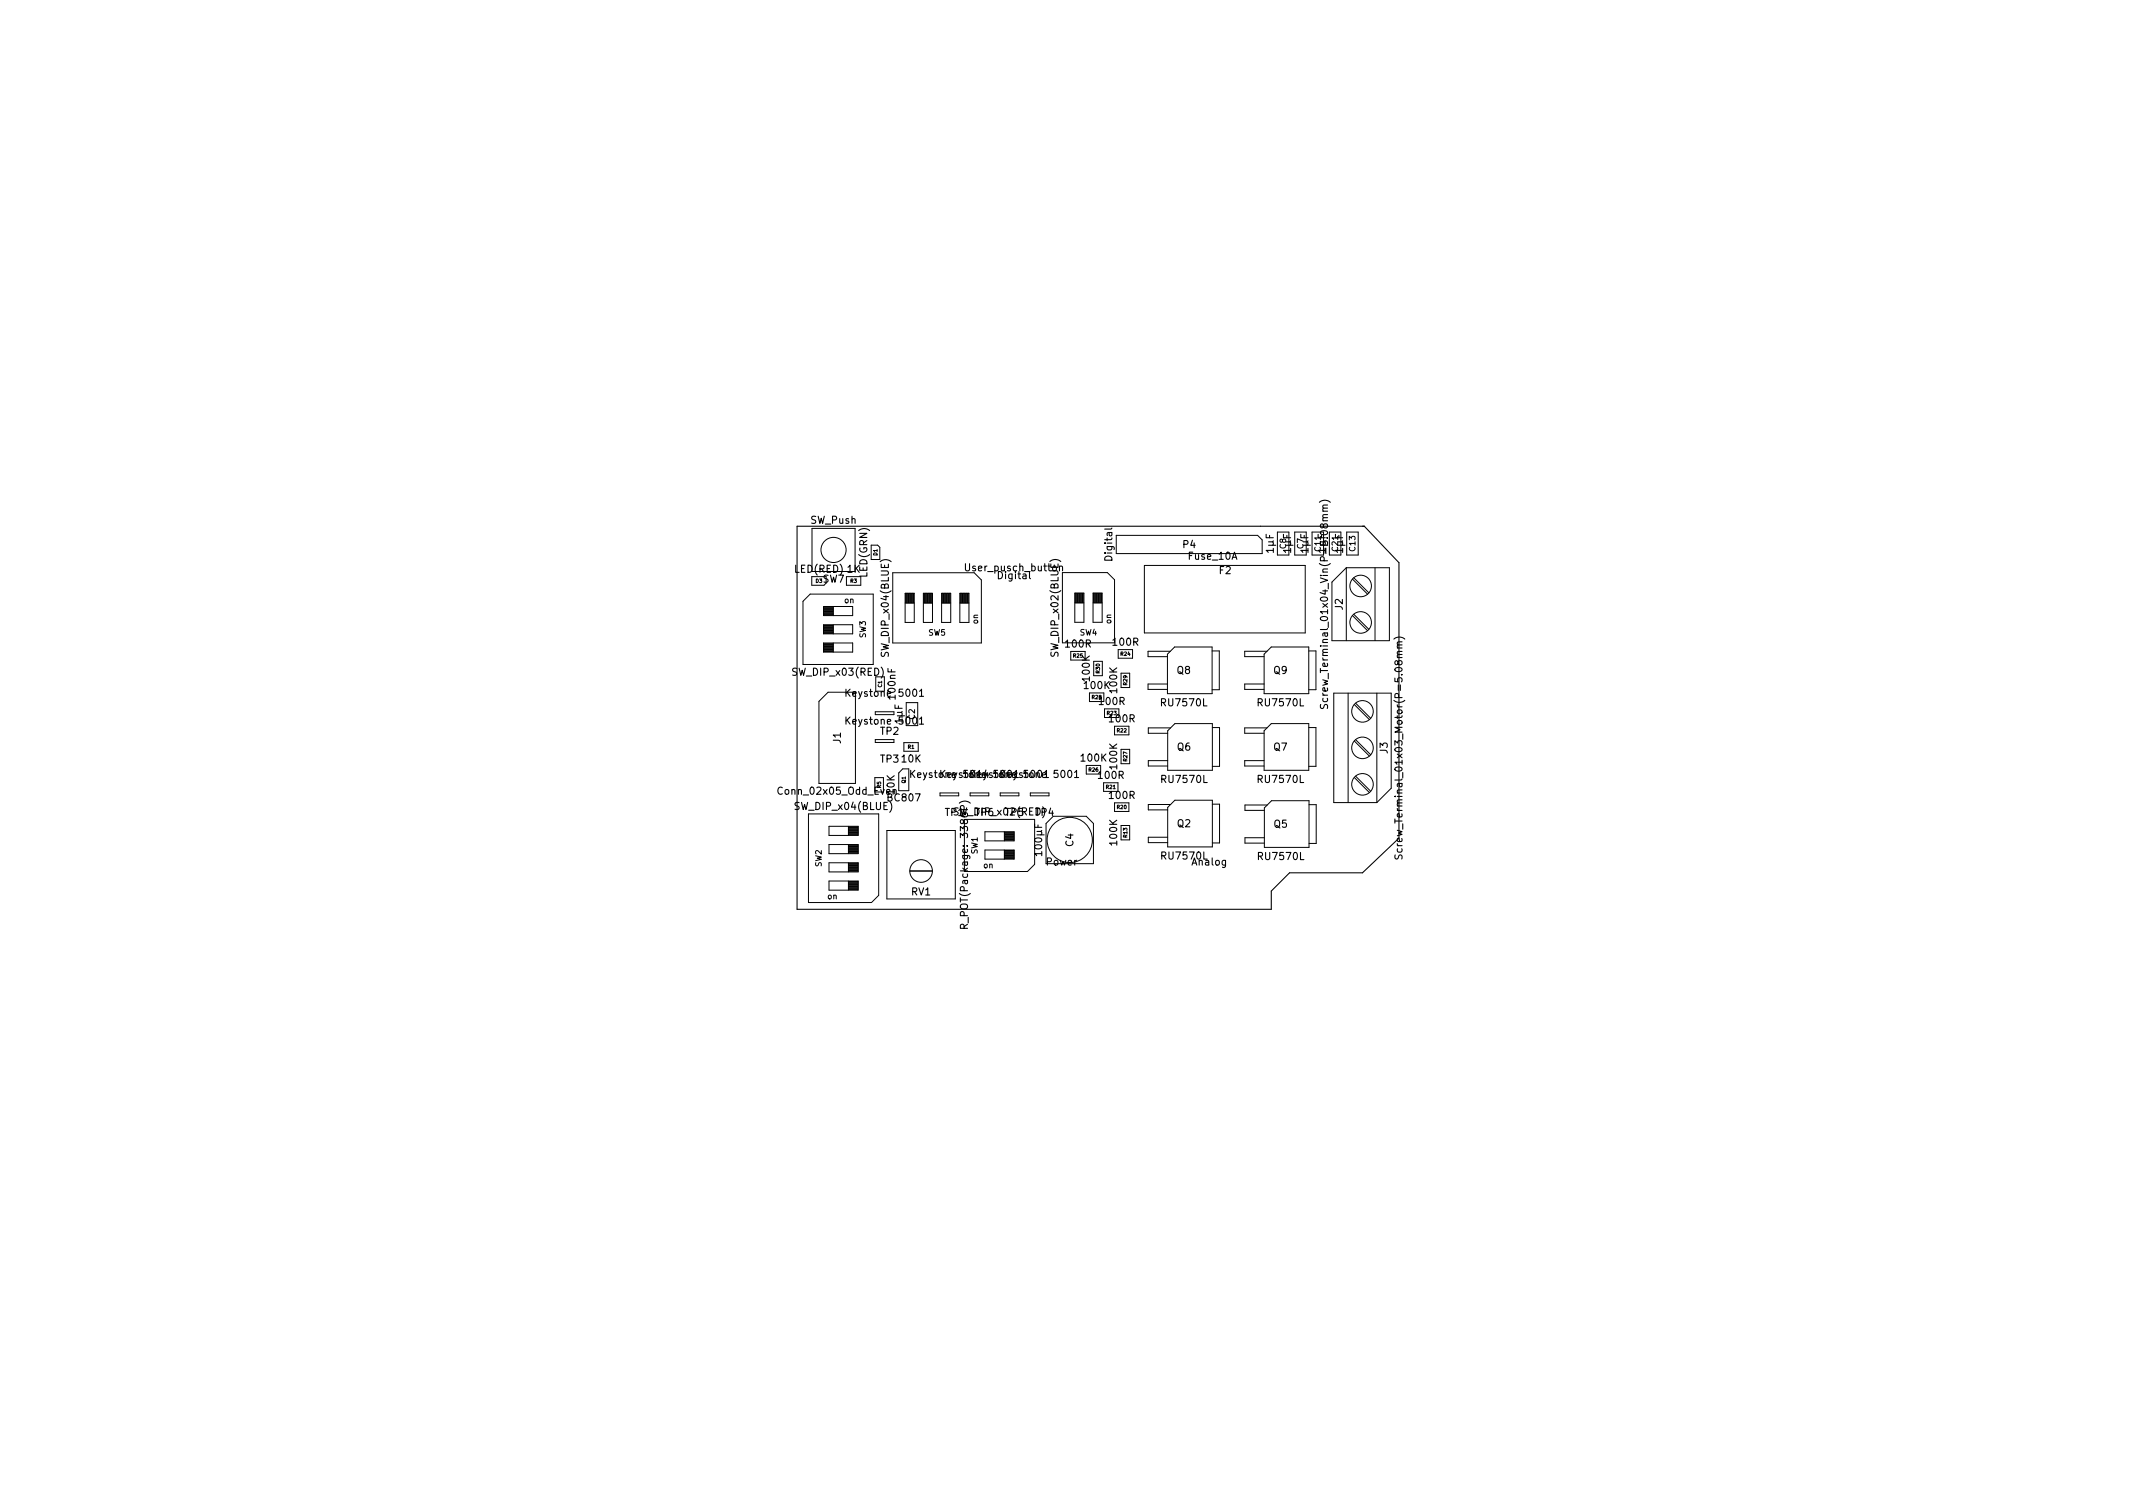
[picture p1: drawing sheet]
<svg xmlns="http://www.w3.org/2000/svg" width="297mm" height="210mm" viewBox="0 0 297 210" stroke-linecap="round" stroke-linejoin="round" font-family="sans-serif">
<defs><g id="words">
<g font-size="1.4">
<text x="112.9" y="72.9">SW_Push</text>
<text x="154.9" y="77.9" transform="rotate(-90 154.9 77.9)">Digital</text>
<text x="164.8" y="76.3">P4</text>
<text x="165.6" y="77.9">Fuse_10A</text>
<text x="177.4" y="76.9" transform="rotate(-90 177.4 76.9)">1µF</text>
<text x="179.8" y="76.9" transform="rotate(-90 179.8 76.9)">1µF</text>
<text x="182.2" y="76.9" transform="rotate(-90 182.2 76.9)">1µF</text>
<text x="184.6" y="76.9" transform="rotate(-90 184.6 76.9)">1µF</text>
<text x="187" y="76.9" transform="rotate(-90 187 76.9)">1µF</text>
<text x="110.7" y="79.7">LED(RED) 1K</text>
<text x="114.6" y="81.1">SW7</text>
<text x="120.8" y="80.3" transform="rotate(-90 120.8 80.3)">LED(GRN)</text>
<text x="134.7" y="79.5">User_pusch_button</text>
<text x="139.1" y="80.6">Digital</text>
<text x="169.8" y="79.9">F2</text>
<text x="155.1" y="89.9">100R</text>
<text x="187" y="84.9" transform="rotate(-90 187 84.9)">J2</text>
<text x="110.6" y="94.1">SW_DIP_x03(RED)</text>
<text x="123.8" y="91.2" transform="rotate(-90 123.8 91.2)">SW_DIP_x04(BLUE)</text>
<text x="147.4" y="91.2" transform="rotate(-90 147.4 91.2)">SW_DIP_x02(BLUE)</text>
<text x="148.4" y="90.2">100R</text>
<text x="151.1" y="95.9">100K</text>
<text x="151.8" y="94.7" transform="rotate(-90 151.8 94.7)">100K</text>
<text x="163.9" y="93.8">Q8</text>
<text x="177.4" y="93.8">Q9</text>
<text x="118.3" y="100.9">Keystone 5001</text>
<text x="118.3" y="97">Keystone 5001</text>
<text x="124.7" y="97.3" transform="rotate(-90 124.7 97.3)">100nF</text>
<text x="125.7" y="100.7" transform="rotate(-90 125.7 100.7)">1µF</text>
<text x="153.1" y="98.2">100R</text>
<text x="154.5" y="100.6">100R</text>
<text x="155.6" y="96.4" transform="rotate(-90 155.6 96.4)">100K</text>
<text x="161.9" y="98.3">RU7570L</text>
<text x="175.3" y="98.3">RU7570L</text>
<text x="184.9" y="97.2" transform="rotate(-90 184.9 97.2)">Screw_Terminal_01x04_Vin(P=5.08mm)</text>
<text x="117.1" y="103.5" transform="rotate(-90 117.1 103.5)">J1</text>
<text x="122.6" y="106.2">TP3</text>
<text x="122.6" y="102.3">TP2</text>
<text x="125.6" y="106.2">10K</text>
<text x="150.6" y="106">100K</text>
<text x="155.6" y="107" transform="rotate(-90 155.6 107)">100K</text>
<text x="164" y="104.5">Q6</text>
<text x="177.4" y="104.5">Q7</text>
<text x="193.2" y="104.9" transform="rotate(-90 193.2 104.9)">J3</text>
<text x="108.7" y="110.6">Conn_02x05_Odd_Even</text>
<text x="110.9" y="112.8">SW_DIP_x04(BLUE)</text>
<text x="123.7" y="111.6">BC807</text>
<text x="124.6" y="110.6" transform="rotate(-90 124.6 110.6)">10K</text>
<text x="127.3" y="108.3">Keystone 5014</text>
<text x="131.6" y="113.6">TP1</text>
<text x="135.8" y="113.6">TP6</text>
<text x="139.9" y="108.3">Keystone 5001</text>
<text x="140" y="113.6">TP5</text>
<text x="144.2" y="113.6">TP4</text>
<text x="153" y="108.4">100R</text>
<text x="154.5" y="111.2">100R</text>
<text x="161.9" y="109">RU7570L</text>
<text x="175.3" y="109">RU7570L</text>
<text x="145.1" y="119" transform="rotate(-90 145.1 119)">100µF</text>
<text x="149.5" y="117.9" transform="rotate(-90 149.5 117.9)">C4</text>
<text x="155.6" y="117.6" transform="rotate(-90 155.6 117.6)">100K</text>
<text x="161.9" y="119.7">RU7570L</text>
<text x="164" y="115.2">Q2</text>
<text x="175.4" y="119.7">RU7570L</text>
<text x="177.4" y="115.2">Q5</text>
<text x="195.3" y="118" transform="rotate(-90 195.3 118)">Screw_Terminal_01x03_Motor(P=5.08mm)</text>
<text x="126.9" y="124.7">RV1</text>
<text x="145.7" y="120.5">Power</text>
<text x="166" y="120.5">Analog</text>
<text x="134.8" y="128.5" transform="rotate(-90 134.8 128.5)">R_POT(Package: 3386P)</text>
</g>
<g font-size="1.1">
<text x="179.1" y="76.4" transform="rotate(-90 179.1 76.4)">C8</text>
<text x="181.5" y="76.4" transform="rotate(-90 181.5 76.4)">C7</text>
<text x="183.9" y="76.7" transform="rotate(-90 183.9 76.7)">C11</text>
<text x="186.3" y="76.7" transform="rotate(-90 186.3 76.7)">C21</text>
<text x="188.7" y="76.7" transform="rotate(-90 188.7 76.7)">C13</text>
<text x="117.6" y="84">on</text>
<text x="120.6" y="88.8" transform="rotate(-90 120.6 88.8)">SW3</text>
<text x="129.3" y="88.5">SW5</text>
<text x="136.2" y="86.9" transform="rotate(-90 136.2 86.9)">on</text>
<text x="150.4" y="88.5">SW4</text>
<text x="154.7" y="86.9" transform="rotate(-90 154.7 86.9)">on</text>
<text x="127.4" y="100.1" transform="rotate(-90 127.4 100.1)">C2</text>
<text x="136.1" y="118.9" transform="rotate(-90 136.1 118.9)">SW1</text>
<text x="114.4" y="120.7" transform="rotate(-90 114.4 120.7)">SW2</text>
<text x="115.2" y="125.2">on</text>
<text x="137" y="120.9">on</text>
</g>
<g font-size=".7">
<text x="122.2" y="77.4" transform="rotate(-90 122.2 77.4)">D1</text>
<text x="113.6" y="81.1">D3</text>
<text x="118.4" y="81.1">R3</text>
<text x="122.8" y="95.7" transform="rotate(-90 122.8 95.7)">C1</text>
<text x="149.5" y="91.6">R25</text>
<text x="153.2" y="93.7" transform="rotate(-90 153.2 93.7)">R30</text>
<text x="156.1" y="91.3">R24</text>
<text x="157" y="95.4" transform="rotate(-90 157 95.4)">R29</text>
<text x="152.1" y="97.3">R28</text>
<text x="154.2" y="99.6">R23</text>
<text x="155.6" y="102">R22</text>
<text x="126.4" y="104.3">R1</text>
<text x="151.6" y="107.4">R26</text>
<text x="157" y="106" transform="rotate(-90 157 106)">R27</text>
<text x="122.7" y="109.7" transform="rotate(-90 122.7 109.7)">R5</text>
<text x="126.1" y="109" transform="rotate(-90 126.1 109)">Q1</text>
<text x="154" y="109.8">R21</text>
<text x="155.6" y="112.6">R20</text>
<text x="157" y="116.6" transform="rotate(-90 157 116.6)">R13</text>
</g>
</g></defs>
<g fill="none" stroke="#000" stroke-width=".15">
<path d="M111 73.3h79l4.8 5.1v38.3l-5.1 4.8h-10.1l-2.6 2.6v2.5h-66zM183.7 69.9a1.15 1.15 0 0 1 1.6 0M184.9 70.3l-.6 .1-.1 .2 .2 .2M117.8 96v1M117.8 99.8v1M118.4 99.8l-.6 .6M118.4 96l-.6 .5M128 96.2l.3-.2v1M128 97h.6M183.9 98.1v.4l.2 .2 .2-.1 .2-.5h.3l.1 .2-.1 .4M184.3 97.2l-.1 .3 .2 .2 .4-.1v-.4M194.1 89a1.15 1.15 0 0 1 1.5 0"/>
<path d="M195.3 89.4h-.7v.3l.1 .1M126.8 107.3v1M127.4 107.3l-.6 .5M128 100.1l.3-.3v1M128 100.8h.6M133.6 111.8a1.15 1.15 0 0 1 1.5 0M133.7 113.3l.1 .2a.67 .67 0 0 0 .9 0l-.1-.3h-.3l-.2 .2 .1 .2 .1 .1M133.8 112.5l.2 1 .2-.7 .2 .7 .2-1M134.3 112.7l-.1-.4-.1-.1h-.3l-.1 .5h1M134.8 113.6h.7M137.3 107.2l-.2 .7h.6M137.5 107.6v.7"/>
<path d="M138.2 107.6h-.3l-.1 .1v.2l.4 .1v.2h-.4M138.5 107.6h.4M138.6 107.3v.8l.3 .2M138.9 112.8l.5 .7M138.9 107.3h-.5v.4l.1-.1 .4 .1 .1 .1-.1 .4-.1 .1-.4-.1M139.2 107.7l.2-.1 .2 .1 .1 .4-.1 .1-.2 .1-.2-.1zM139.4 107.3v1M139.4 112.8l-.5 .7M139.4 107.4l.2-.1a.53 .53 0 0 1 .3 .5 .53 .53 0 0 1-.3 .5l-.2-.1v-.3zM140 107.3l-.6 .5M143.4 113h.3M143.9 112.5h-.5v1h.5"/>
<path d="M149.6 107.5l.3-.2v1M149.6 108.3h.6M194.3 119v.4v.2h.3l.2-.5 .3-.1 .2 .2-.1 .4M194.6 118.2v.3l.2 .2 .4-.1v-.4M134.3 129.3l-.1-.5-.1-.1h-.3l-.1 .6h1M134.7 128.7l-.4 .3"/>
</g>
<g fill="none" stroke="#000" stroke-width=".14">
<path d="M113.1 73.6h6v6h-6zM121.3 75.9h.9l.3 .3v1.7h-1.2M124.3 79.7h11.4l1 1v8.8h-12.4zM147.9 79.7h6.3l1 1v8.8h-7.3zM155.4 74.5h19.7l.7 .7v1.9h-20.4zM159.4 78.7h22.4v9.4h-22.4zM177.9 74.1h1.6v3.2h-1.6zM180.3 74.1h1.6v3.2h-1.6zM182.7 74.1h1.6v3.2h-1.6zM185.1 74.1h1.6v3.2h-1.6zM187.5 79.1v10.1M187.5 79.1h6v10.1h-8v-8.1z"/>
<path d="M187.5 74.1h1.6v3.2h-1.6zM191.5 79.1v10.1M112.8 82.7h8.8v9.8h-9.8v-8.8zM113 80.3v1.2h1.7M114 97.7l1.3-1.3h3.8v12.7h-5.1zM114.7 90.6h1.3M114.7 90.7h1.3M114.7 90.5h1.3M114.7 90.4h1.3M114.7 90.3h1.3M114.7 90.2h1.3M114.7 90.1h1.3"/>
<path d="M114.7 90h1.3M114.7 89.9h1.3M114.7 89.8h1.3M114.7 89.7h1.3M114.7 89.6h1.3M114.7 89.5h4v1.3h-4zM114.7 84.4h4v1.3h-4zM114.7 87h4v1.3h-4zM114.7 88.2h1.3M114.7 88.1h1.3M114.7 88h1.3M114.7 87.9h1.3"/>
<path d="M114.7 87.8h1.3M114.7 87.7h1.3M114.7 87.6h1.3M114.7 87.5h1.3M114.7 87.4h1.3M114.7 87.3h1.3M114.7 87.2h1.3M114.7 87.1h1.3M114.7 85.6h1.3M114.7 85.5h1.3M114.7 85.4h1.3M114.7 85.3h1.3"/>
<path d="M114.7 85.2h1.3M114.7 85.1h1.3M114.7 85h1.3M114.7 84.9h1.3M114.7 84.8h1.3M114.7 84.7h1.3M114.7 84.6h1.3M114.7 84.5h1.3M116 84.4v1.3M116 87v1.3M116 89.5v1.3M119.9 80.3v1.2h-2"/>
<path d="M122 94.2v2M123.2 94.2v2M124.5 99.1h-2.6v.4h2.6M126 82.6h1.3v4.1h-1.3zM126 84h1.3M126.1 82.6v1.4M126.2 82.6v1.4M126.3 82.6v1.4M126.4 82.6v1.4M126.5 82.6v1.4M126.6 82.6v1.4M126.7 82.6v1.4"/>
<path d="M126.8 82.6v1.4M126.9 82.6v1.4M127 82.6v1.4M127.1 82.6v1.4M127.2 82.6v1.4M128.6 82.6h1.3v4.1h-1.3zM128.6 84h1.3M128.7 82.6v1.4M128.8 82.6v1.4M128.9 82.6v1.4M129 82.6v1.4M129.1 82.6v1.4"/>
<path d="M129.2 82.6v1.4M129.3 82.6v1.4M129.4 82.6v1.4M129.5 82.6v1.4M129.6 82.6v1.4M129.7 82.6v1.4M129.8 82.6v1.4M131.1 82.6h1.3v4.1h-1.3zM131.1 84h1.3M131.2 82.6v1.4M131.3 82.6v1.4M131.4 82.6v1.4"/>
<path d="M131.5 82.6v1.4M131.6 82.6v1.4M131.7 82.6v1.4M131.8 82.6v1.4M131.9 82.6v1.4M132 82.6v1.4M132.1 82.6v1.4M132.2 82.6v1.4M132.3 82.6v1.4M133.7 82.6h1.2v4.1h-1.2zM133.7 84h1.2M133.7 82.6v1.4"/>
<path d="M133.8 82.6v1.4M133.9 82.6v1.4M134 82.6v1.4M134.1 82.6v1.4M134.2 82.6v1.4M134.3 82.6v1.4M134.4 82.6v1.4M134.5 82.6v1.4M134.6 82.6v1.4M134.7 82.6v1.4M134.8 82.6v1.4M149.1 90.7h2v1.2h-2z"/>
<path d="M149.7 83.9h1.2M149.7 82.6h1.2v4h-1.2zM149.7 82.6v1.3M149.8 82.6v1.3M149.9 82.6v1.3M150 82.6v1.3M150.1 82.6v1.3M150.2 82.6v1.3M150.3 82.6v1.3M150.4 82.6v1.3M150.5 82.6v1.3M150.6 82.6v1.3"/>
<path d="M150.7 82.6v1.3M150.8 82.6v1.3M151.7 96.5h2v1.2h-2zM152.2 83.9h1.3M152.2 82.6h1.3v4h-1.3zM152.3 82.6v1.3M152.3 92.1h1.2v2h-1.2zM152.4 82.6v1.3M152.5 82.6v1.3M152.6 82.6v1.3M152.7 82.6v1.3M152.8 82.6v1.3"/>
<path d="M152.9 82.6v1.3M153 82.6v1.3M153.1 82.6v1.3M153.2 82.6v1.3M153.3 82.6v1.3M153.4 82.6v1.3M153.8 98.7h2v1.2h-2zM155.7 90.5h2v1.2h-2zM156.1 93.7h1.2v2h-1.2zM162.6 95.2h-2.7v.8h2.7M163 90.7h-3.1v.7h2.7M163.6 90.1h5.2v6.5h-6.2v-5.5z"/>
<path d="M168.8 90.6h1v5.4h-1M176 95.2h-2.7v.8h2.7M176 91.1l1-1h5.3v6.5h-6.3zM176.4 90.7h-3.1v.7h2.7M182.3 90.6h1v5.4h-1M185.7 96.5h8v13.3l-2 2h-6zM187.7 96.5v15.3M188.3 85.7l2.1 2.1M188.3 80.6l2.1 2.1M188.5 85.5l2.1 2.1M188.5 80.5l2.1 2M188.6 98.1l2.1 2.1"/>
<path d="M188.8 97.9l2.1 2.1M191.7 96.5v15.3M112.6 113.3h9.8v11.4l-1 1h-8.8zM115.4 115.1h4.1v1.2h-4.1zM115.4 117.6h4.1v1.3h-4.1zM118.2 115.8h1.3M118.2 118.4h1.3M118.2 115.1v1.2M118.2 117.6v1.3M118.2 115.1h1.3M118.2 115.2h1.3M118.2 115.3h1.3"/>
<path d="M118.2 115.4h1.3M118.2 115.5h1.3M118.2 115.6h1.3M118.2 115.7h1.3M118.2 115.9h1.3M118.2 116h1.3M118.2 116.1h1.3M118.2 116.2h1.3M118.2 117.7h1.3M118.2 117.8h1.3M118.2 117.9h1.3M118.2 118h1.3"/>
<path d="M118.2 118.1h1.3M118.2 118.2h1.3M118.2 118.3h1.3M118.2 118.5h1.3M118.2 118.6h1.3M118.2 118.7h1.3M118.2 118.8h1.3M121.8 110.3v-2h1.2v2M121.9 103h2.6v.4h-2.6zM123.5 115.6h9.5v9.6h-9.5zM125.2 110.1v-2.5l.5-.5h.9v3M125.9 103.4h2v1.2h-2z"/>
<path d="M126.2 101v-3.2h1.6v3.2M130.9 110.4h2.6v.4h-2.6zM134.3 114.1h9.8v6.3l-1 1h-8.8zM135.1 110.4h2.6v.4h-2.6zM137.2 115.8h4v1.3h-4zM137.2 118.4h4v1.2h-4zM139.3 110.4h2.6v.4h-2.6zM139.9 115.8v1.3M139.9 118.4v1.2M139.9 115.9h1.3M139.9 116h1.3M139.9 116.1h1.3"/>
<path d="M139.9 116.2h1.3M139.9 116.3h1.3M139.9 116.4h1.3M139.9 116.5h1.3M139.9 116.6h1.3M139.9 116.7h1.3M139.9 116.8h1.3M139.9 116.9h1.3M139.9 117h1.3M139.9 118.4h1.3M139.9 118.5h1.3M139.9 118.6h1.3"/>
<path d="M139.9 118.7h1.3M139.9 118.8h1.3M139.9 118.9h1.3M139.9 119h1.3M139.9 119.1h1.3M139.9 119.2h1.3M139.9 119.3h1.3M139.9 119.4h1.3M139.9 119.5h1.3M143.5 110.4h2.6v.4h-2.6zM145.7 114.7l1-1h4.6l1 1v5.6h-6.6zM151.3 106.6h2v1.2h-2z"/>
<path d="M153.7 109h2v1.2h-2zM155.2 101.1h2v1.2h-2zM155.2 111.8h2v1.2h-2zM156.1 104.3h1.2v2h-1.2zM156.1 114.9h1.2v2h-1.2zM162.6 116.6h-2.7v.7h2.7M162.6 105.9h-2.7v.8h2.7M163 101.4h-3.1v.7h2.7M163 112h-3.1v.8h2.7M163.6 100.8h5.2v6.5h-6.2v-5.5zM163.6 111.4h5.2v6.5h-6.2v-5.5zM168.8 101.3h1v5.4h-1"/>
<path d="M168.8 112h1v5.4h-1M176 105.9h-2.7v.8h2.7M176 101.8l1-1h5.3v6.5h-6.3zM176.1 116.6h-2.7v.8h2.7M176.4 101.4h-3.1v.7h2.7M176.5 112.1h-3.1v.7h2.7M177.1 111.5h5.2v6.5h-6.2v-5.5zM182.3 101.3h1v5.4h-1M182.3 112h1v5.4h-1M188.6 103.2l2.1 2.1M188.6 108.3l2.1 2.1M188.8 103l2.1 2.1"/>
<path d="M188.8 108.1l2.1 2.1M115.4 120.1h4.1v1.3h-4.1zM115.4 122.7h4.1v1.2h-4.1zM118.2 121.3h1.3M118.2 120.1v1.3M118.2 122.7v1.2M118.2 120.2h1.3M118.2 120.3h1.3M118.2 120.4h1.3M118.2 120.5h1.3M118.2 120.6h1.3M118.2 120.7h1.3"/>
<path d="M118.2 120.8h1.3M118.2 120.9h1.3M118.2 121h1.3M118.2 121.1h1.3M118.2 121.2h1.3M118.2 122.7h1.3M118.2 122.8h1.3M118.2 122.9h1.3M118.2 123h1.3M118.2 123.1h1.3M118.2 123.2h1.3M118.2 123.3h1.3"/>
<path d="M118.2 123.4h1.3M118.2 123.5h1.3M118.2 123.6h1.3M118.2 123.7h1.3M118.2 123.8h1.3M126.7 121.3h3.1"/>
<circle cx="116.1" cy="76.6" r="1.75"/>
<circle cx="189.5" cy="81.6" r="1.5"/>
<circle cx="189.5" cy="86.7" r="1.5"/>
<circle cx="189.7" cy="99.1" r="1.5"/>
<circle cx="149" cy="117" r="3.2"/>
<circle cx="189.7" cy="104.1" r="1.5"/>
<circle cx="189.7" cy="109.2" r="1.5"/>
<circle cx="128.3" cy="121.3" r="1.58"/>
</g>
<use href="#words"/>
</svg>
